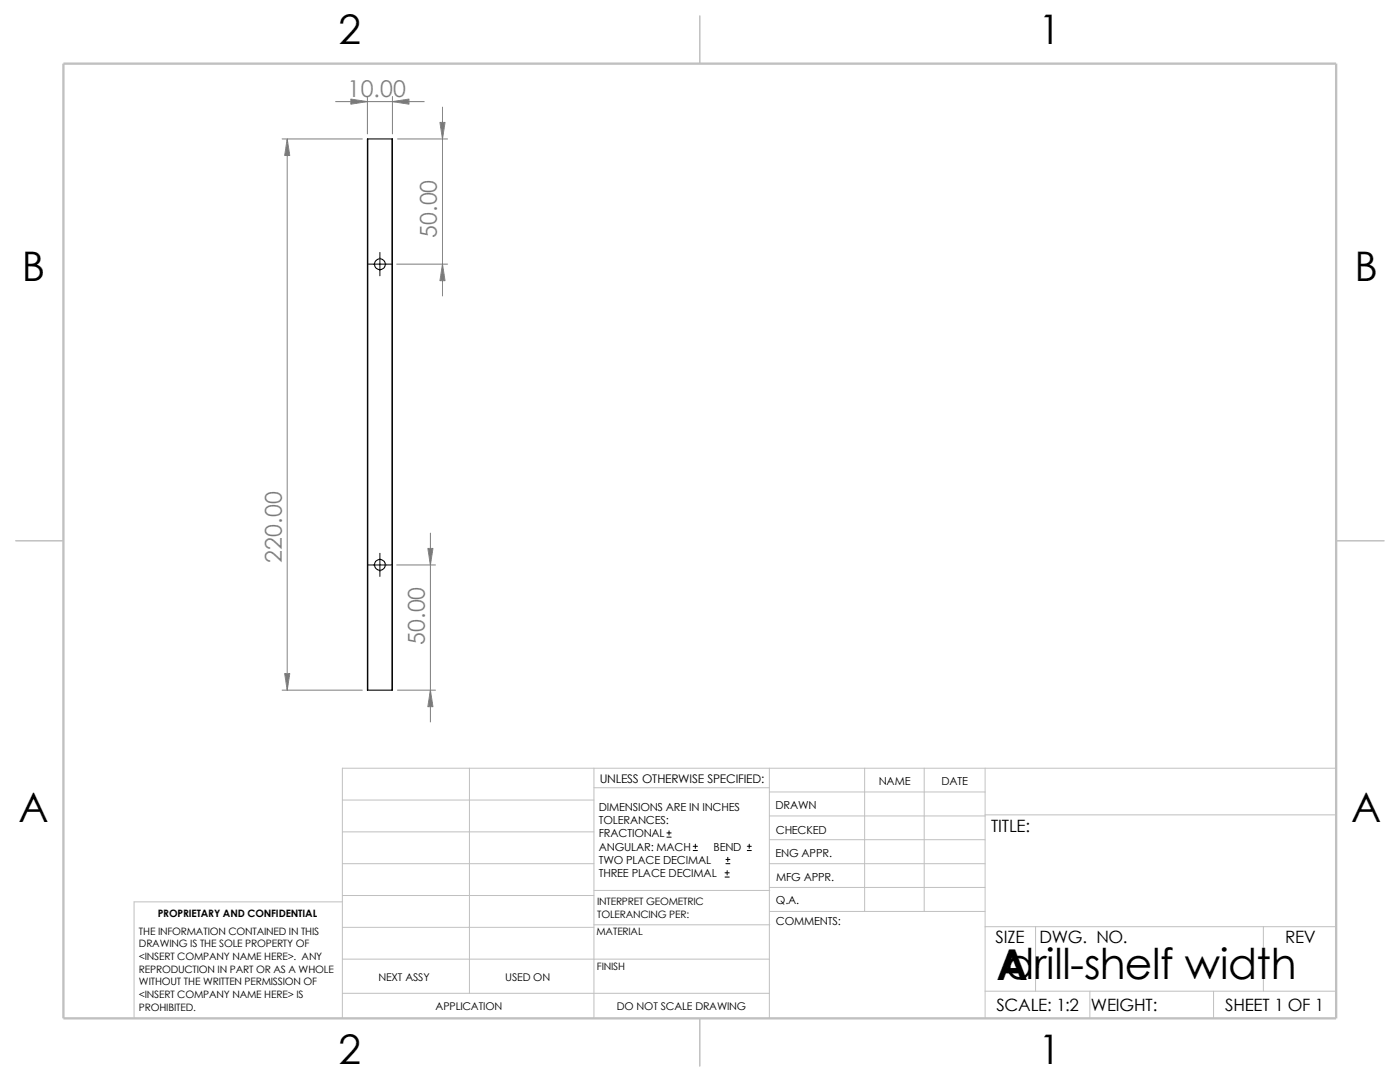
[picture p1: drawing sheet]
<svg xmlns="http://www.w3.org/2000/svg" width="279mm" height="216mm" viewBox="0 0 279 216" stroke-linecap="round" stroke-linejoin="round" font-family="sans-serif">
<defs><g id="words">
<g font-size="8.5">
<text x="198.8" y="195.5">A</text>
<text x="200.7" y="195.3">drill-shelf width</text>
</g>
<g font-size="8.1">
<text x="67.6" y="8.8">2</text>
<text x="207.3" y="8.8">1</text>
<text x="4.4" y="56.1">B</text>
<text x="270.3" y="56.1">B</text>
<text x="3.7" y="164.1">A</text>
<text x="269.6" y="164.1">A</text>
<text x="67.6" y="212.3">2</text>
<text x="207.3" y="212.3">1</text>
</g>
<g font-size="4.6" fill="#808080">
<text x="69.4" y="19.3">10.00</text>
<text x="87.2" y="47.5" transform="rotate(-90 87.2 47.5)">50.00</text>
<text x="56.2" y="112.3" transform="rotate(-90 56.2 112.3)">220.00</text>
<text x="84.8" y="128.7" transform="rotate(-90 84.8 128.7)">50.00</text>
</g>
<g font-size="3.4">
<text x="197.8" y="166">TITLE:</text>
<text x="198.7" y="188.1">SIZE</text>
<text x="207.5" y="188.1">DWG. NO.</text>
<text x="256.5" y="188.2">REV</text>
<text x="198.8" y="201.7">SCALE: 1:2</text>
<text x="217.7" y="201.8">WEIGHT:</text>
<text x="244.5" y="201.7">SHEET 1 OF 1</text>
</g>
<text font-size="2.4" x="119.7" y="156.2">UNLESS OTHERWISE SPECIFIED:</text>
<g font-size="2.2">
<text x="119.5" y="161.8">DIMENSIONS ARE IN INCHES</text>
<text x="154.8" y="161.5">DRAWN</text>
<text x="175.4" y="156.7">NAME</text>
<text x="187.9" y="156.7">DATE</text>
<text x="119.5" y="164.4">TOLERANCES:</text>
<text x="119.5" y="167.1">FRACTIONAL</text>
<text x="154.8" y="166.3">CHECKED</text>
<text x="119.5" y="172.4">TWO PLACE DECIMAL</text>
<text x="119.5" y="169.8">ANGULAR: MACH</text>
<text x="142.4" y="169.8">BEND</text>
<text x="154.8" y="171">ENG APPR.</text>
<text x="119.5" y="175">THREE PLACE DECIMAL</text>
<text x="154.9" y="175.7">MFG APPR.</text>
<text x="154.9" y="184.7">COMMENTS:</text>
<text x="154.9" y="180.5">Q.A.</text>
</g>
<g font-size="2.1">
<text x="75.5" y="195.7">NEXT ASSY</text>
<text x="100.8" y="195.7">USED ON</text>
<text x="86.9" y="201.5">APPLICATION</text>
<text x="123.1" y="201.6">DO NOT SCALE DRAWING</text>
</g>
<g font-size="2">
<text x="31.5" y="183">PROPRIETARY AND CONFIDENTIAL</text>
<text x="119.2" y="180.6">INTERPRET GEOMETRIC</text>
<text x="119.2" y="183.1">TOLERANCING PER:</text>
<text x="27.7" y="186.5">THE INFORMATION CONTAINED IN THIS</text>
<text x="27.7" y="189.1">DRAWING IS THE SOLE PROPERTY OF</text>
<text x="27.7" y="191.6">&lt;INSERT COMPANY NAME HERE&gt;. ANY</text>
<text x="119" y="186.6">MATERIAL</text>
<text x="27.7" y="194.1">REPRODUCTION IN PART OR AS A WHOLE</text>
<text x="27.7" y="196.6">WITHOUT THE WRITTEN PERMISSION OF</text>
<text x="119.1" y="193.5">FINISH</text>
<text x="27.7" y="199.1">&lt;INSERT COMPANY NAME HERE&gt; IS</text>
<text x="27.7" y="201.7">PROHIBITED.</text>
</g>
</g></defs>
<g fill="none" stroke="#c0c0c0" stroke-width=".2">
<path d="M68.3 159.6h50.2M93.7 153.3v44.9M118.5 157.2h35M118.5 153.3v49.9M153.5 158h43.1M153.5 153.3v49.9M172.6 153.3v28.6M184.4 153.3v28.6M196.6 153.3v49.9M266.7 153.3h-198.4v49.9M68.3 178.7h50.2M68.3 172.3h50.2"/>
<path d="M68.3 180h-41.5v23.2M68.3 166h50.2M118.5 177.7h35.1M153.5 167.6h43.1M153.5 162.8h43.1M153.5 172.3h43.1M153.5 177.1h43.1M196.6 162.6h70.1M68.3 198.2h85.2M68.3 191.4h85.2M68.3 185h50.2M118.5 184.5h35.1"/>
<path d="M153.6 181.9h43M196.6 197.8h70.1M196.6 184.9h70.1M206.7 184.9v12.9M217.5 197.8v5.4M242.2 197.8v5.4M252.1 184.9v12.9"/>
</g>
<path d="M139.7 3.2v9.5M3.1 107.9h9.6M266.7 107.9h9.5M139.7 203.2v9.5" fill="none" stroke="#c0c0c0" stroke-width=".21"/>
<path d="M12.7 12.7h254v190.5h-254z" fill="none" stroke="#c0c0c0" stroke-width=".47"/>
<g fill="none" stroke="#000" stroke-width=".21">
<path d="M73.4 27.7v110M73.4 27.7h4.8M78.2 27.7v110M73.4 137.7h4.8"/>
<circle cx="75.8" cy="52.7" r="1.08"/>
<circle cx="75.8" cy="112.7" r="1.08"/>
</g>
<g fill="none" stroke="#000" stroke-width=".2">
<path d="M73.5 52.7h4.6M75.8 50.4v4.6M73.5 112.7h4.6M75.8 110.4v4.6M133.1 167h.8M133.1 166.2h.8M133.5 165.8v.8M138.3 169.7h.9M138.3 168.9h.9M138.8 168.4v.9M144.7 175h.8M144.7 174.2h.8"/>
<path d="M144.9 172.3h.8M144.9 171.5h.8M145.1 173.7v.9M145.2 171.1v.8M149.1 169.7h.8M149.1 168.9h.8M149.5 168.4v.9"/>
</g>
<path d="M73.3 19.3v7.4M78.3 19.3v7.4M56.3 27.7h16M57.3 27.7v110M67 20.3h17.7M79.3 27.7h10M88.3 21.4v37.7M79.2 52.7h10.1M79.2 112.7h7.7M85.9 106.4v37.7M56.3 137.7h16M79.3 137.7h7.6" fill="none" stroke="#808080" stroke-width=".2"/>
<g fill="#808080" stroke="#808080" stroke-width=".2">
<path d="M85.9 137.7l.5 3.3h-1z"/>
<path d="M85.4 109.4h1l-.5 3.3z"/>
<path d="M57.3 27.7l.5 3.3h-1z"/>
<path d="M56.8 134.4h1l-.5 3.3z"/>
<path d="M87.8 24.4h1l-.5 3.3z"/>
<path d="M88.3 52.7l.5 3.3h-1z"/>
<path d="M78.3 20.3l3.3-.5v1z"/>
<path d="M70 19.8l3.3 .5-3.3 .5z"/>
</g>
<use href="#words"/>
</svg>
